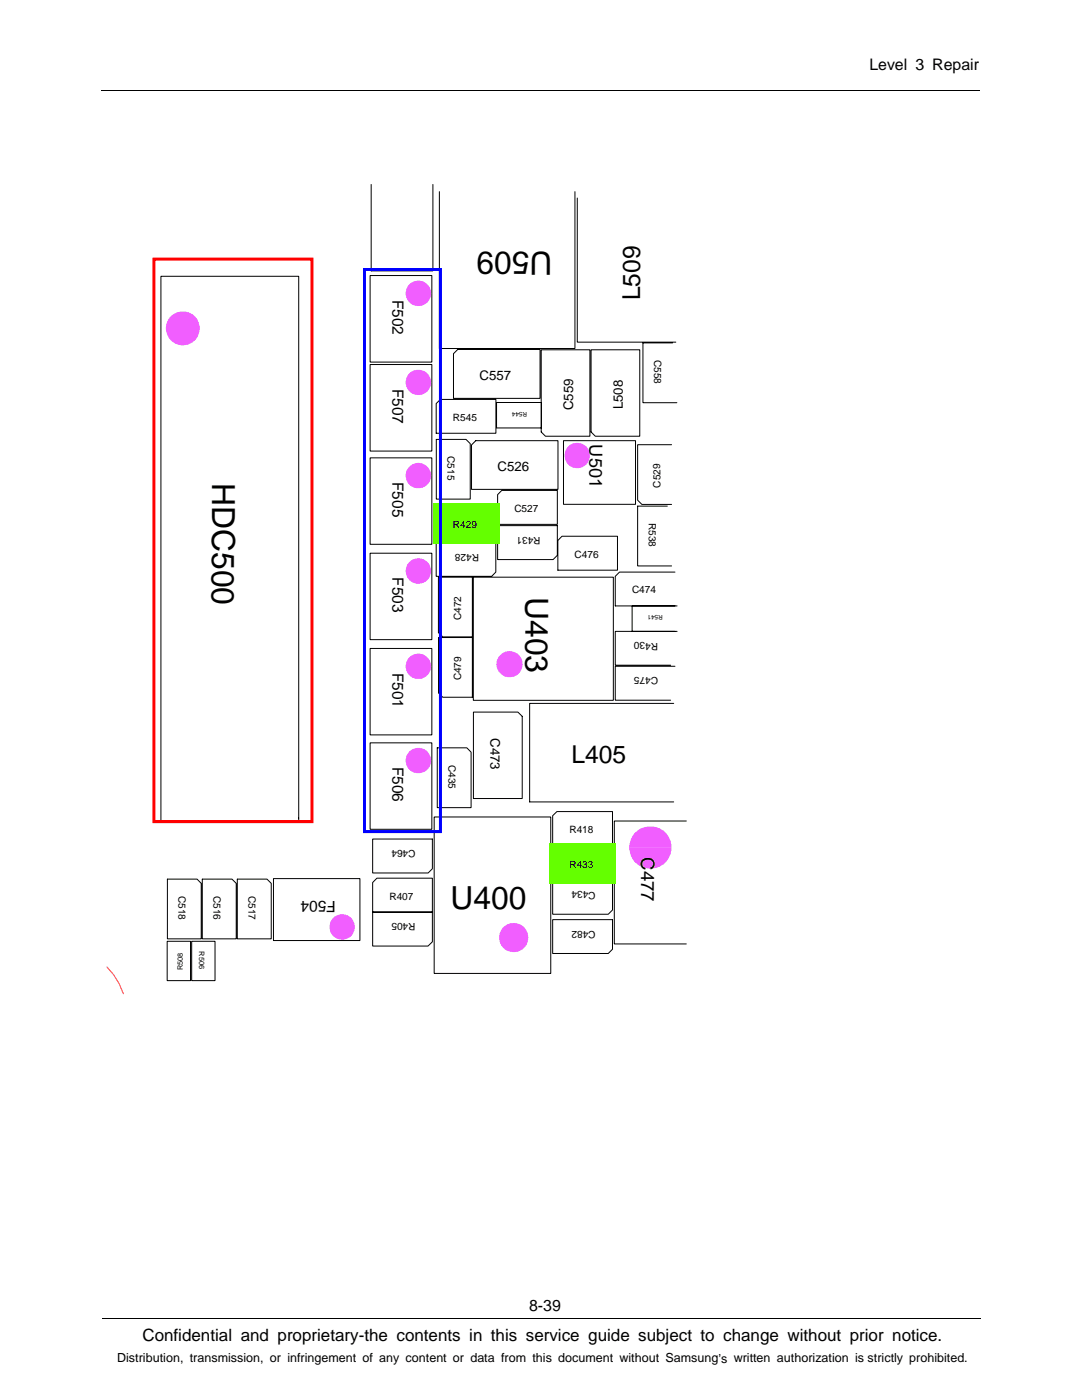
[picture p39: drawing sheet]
<svg xmlns="http://www.w3.org/2000/svg" width="216mm" height="279mm" viewBox="0 0 216 279" stroke-linecap="round" stroke-linejoin="round" font-family="sans-serif">
<defs><g id="words">
<g font-size="6.3">
<text x="110.2" y="50.4" transform="rotate(-180 110.2 50.4)">U509</text>
<text x="42.3" y="96.4" transform="rotate(90 42.3 96.4)">HDC500</text>
<text x="104.9" y="119.1" transform="rotate(90 104.9 119.1)">U403</text>
<text x="89.9" y="181.4">U400</text>
</g>
<g font-size="4.9">
<text x="127.7" y="59.9" transform="rotate(-90 127.7 59.9)">L509</text>
<text x="114" y="152.4">L405</text>
</g>
<text font-size="3.7" x="127.9" y="171.1" transform="rotate(90 127.9 171.1)">C477</text>
<text font-size="3.6" x="117.6" y="88.7" transform="rotate(90 117.6 88.7)">U501</text>
<text font-size="3.4" x="28.4" y="267.7">Confidential and proprietary-the contents in this service guide subject to change without prior notice.</text>
<g font-size="3.2">
<text x="173.5" y="14">Level 3 Repair</text>
<text x="105.6" y="261.6">8-39</text>
</g>
<g font-size="3.1">
<text x="78.3" y="59.8" transform="rotate(90 78.3 59.8)">F502</text>
<text x="78.3" y="77.6" transform="rotate(90 78.3 77.6)">F507</text>
<text x="78.3" y="96.2" transform="rotate(90 78.3 96.2)">F505</text>
<text x="78.3" y="115.2" transform="rotate(90 78.3 115.2)">F503</text>
<text x="78.3" y="134.2" transform="rotate(90 78.3 134.2)">F501</text>
<text x="78.3" y="153" transform="rotate(90 78.3 153)">F506</text>
<text x="67" y="179.8" transform="rotate(-180 67 179.8)">F504</text>
</g>
<g font-size="2.6">
<text x="95.7" y="75.8">C557</text>
<text x="114.3" y="81.9" transform="rotate(-90 114.3 81.9)">C559</text>
<text x="124.3" y="81.7" transform="rotate(-90 124.3 81.7)">L508</text>
<text x="99.3" y="94">C526</text>
<text x="97.9" y="147.3" transform="rotate(90 97.9 147.3)">C473</text>
</g>
<text font-size="2.5" x="23.4" y="271.9">Distribution, transmission, or infringement of any content or data from this document without Samsung’s written authorization is strictly prohibited.</text>
<g font-size="2">
<text x="130.5" y="71.8" transform="rotate(90 130.5 71.8)">C558</text>
<text x="90.4" y="84">R545</text>
<text x="89.3" y="91" transform="rotate(90 89.3 91)">C515</text>
<text x="131.8" y="97.3" transform="rotate(-90 131.8 97.3)">C529</text>
<text x="90.4" y="105.3">R429</text>
<text x="102.6" y="102.2">C527</text>
<text x="107.9" y="107.1" transform="rotate(-180 107.9 107.1)">R431</text>
<text x="129.5" y="104.4" transform="rotate(90 129.5 104.4)">R538</text>
<text x="95.6" y="110.5" transform="rotate(-180 95.6 110.5)">R428</text>
<text x="114.6" y="111.3">C476</text>
<text x="126.1" y="118.4">C474</text>
<text x="92" y="123.7" transform="rotate(-90 92 123.7)">C472</text>
<text x="131.3" y="128.2" transform="rotate(-180 131.3 128.2)">R430</text>
<text x="92" y="135.8" transform="rotate(-90 92 135.8)">C479</text>
<text x="131.3" y="135.2" transform="rotate(-180 131.3 135.2)">C475</text>
<text x="89.5" y="152.6" transform="rotate(90 89.5 152.6)">C435</text>
<text x="113.6" y="166.2">R418</text>
<text x="82.9" y="169.7" transform="rotate(-180 82.9 169.7)">C464</text>
<text x="113.6" y="173.2">R433</text>
<text x="35.6" y="178.8" transform="rotate(90 35.6 178.8)">C518</text>
<text x="42.6" y="178.8" transform="rotate(90 42.6 178.8)">C516</text>
<text x="49.6" y="178.8" transform="rotate(90 49.6 178.8)">C517</text>
<text x="77.7" y="179.5">R407</text>
<text x="118.9" y="177.9" transform="rotate(-180 118.9 177.9)">C434</text>
<text x="82.9" y="184.3" transform="rotate(-180 82.9 184.3)">R405</text>
<text x="118.9" y="185.7" transform="rotate(-180 118.9 185.7)">C482</text>
</g>
<g font-size="1.5">
<text x="39.8" y="189.9" transform="rotate(90 39.8 189.9)">R506</text>
<text x="36.5" y="193.7" transform="rotate(-90 36.5 193.7)">R508</text>
</g>
<g font-size="1.3">
<text x="105.2" y="82.1" transform="rotate(-180 105.2 82.1)">R544</text>
<text x="132.3" y="122.7" transform="rotate(-180 132.3 122.7)">R541</text>
</g>
</g></defs>
<g fill="none" stroke="#000" stroke-width=".2">
<path d="M20.2 18.1h175.3M74.1 36.8v17.3h12.3v-17.3M87.7 38.2v31.4h27v-31.4M115.2 39.5v28.8h19.7M32.1 55.1h27.5v108.8h-27.5zM73.9 55h12.3v17.3h-12.3zM73.9 72.7h12.3v17.3h-12.3zM90.5 70.6l.8-.9h16.5v9.8h-17.3zM108 69.8h9.7v17.3h-8.9l-.8-.9zM117.9 69.8h9.8v17.3h-8.9l-.9-.9zM134.2 68.4h-5.9v12h6.8M73.9 91.4h12.3v17.2h-12.3z"/>
<path d="M87 80.5l.9-.8h11.1v6.8h-12zM87.1 87.7h5.9l.8 .8v11.1h-6.7zM94.1 88.8l.8-.9h16.4v9.8h-17.2zM99.1 80.3h8.9v5.1h-8.9zM100.1 97.9h11.1v6.7h-11.9v-5.9zM112.4 87.9h14.4v12.7h-14.4zM134 88.8h-6.8v11l.9 .9h5.9M73.9 110.4h12.3v17.3h-12.3zM87 108.2h11.9v6l-.8 .8h-11.1zM87 101.9l.9-.8h11v6.7h-11.9zM87.5 115.2h6.8v11.9h-6l-.8-.8zM94.4 115.2h28v24.6h-28z"/>
<path d="M99.3 104.9h11.9v5.9l-.8 .9h-11.1zM112.1 107h11.1v6.8h-11.9v-5.9zM133.2 101h-6v11.9h6.8M134.7 114.2h-11.1l-.8 .8v5.9h11.9M73.9 129.4h12.3v17.3h-12.3zM87.5 127.2h6.8v11.9h-6l-.8-.8zM134.7 126h-11.9v6.8h11M134.7 133h-11.9v6.7h11M135.1 120.9h-9v5.1h9M73.9 148.3h12.3v17.2h-12.3zM87.2 149.2h6l.8 .9v11.1h-6.8zM94.5 142.1h8.8l.9 .9v16.4h-9.7z"/>
<path d="M134.4 140.4h-28.7v19.6h28.7M33.4 175.5h5.9l.9 .8v11.1h-6.8zM40.4 175.5h5.9l.8 .8v11.1h-6.7zM47.3 175.5h6l.8 .8v11.1h-6.8zM54.6 175.3h17.2v12.4h-17.2zM74.4 167.4h11.9v6l-.9 .8h-11zM75.2 175.3h11.1v6.7h-11.9v-5.9zM86.6 163h23.3v31.3h-23.3zM110.3 175.7h11.9v5.9l-.8 .9h-11.1zM110.3 162.8l.8-.8h11.1v6.7h-11.9zM110.3 169.8l.8-.9h11.1v6.8h-11.9zM136.9 163.9h-14.3v24.5h14.3"/>
<path d="M33.4 187.9h4.6v7.8h-4.6zM38.2 187.9h4.7v7.8h-4.7zM74.4 182h11.9v6l-.9 .8h-11zM110.3 183.5h11.9v5.9l-.8 .9h-11.1zM20.4 263h175.3"/>
</g>
<path d="M21.3 193l1.4 1.6 1.1 1.8 .8 1.9" fill="none" stroke="#ff1e46" stroke-width=".2"/>
<g fill="#f15eff">
<path d="M125.6 169.1h8.4a4.2 4.2 0 0 1-4.2 4.3 4.2 4.2 0 0 1-4.2-4.3z"/>
<path d="M126.6 166.3a4.2 4.2 0 0 1 4.7-1.1 4.2 4.2 0 0 1 2.7 3.9h-8.4l.1-1.1 .4-.9z"/>
<circle cx="83.5" cy="133" r="2.54"/>
<circle cx="83.5" cy="58.6" r="2.54"/>
<circle cx="83.5" cy="114" r="2.54"/>
<circle cx="68.3" cy="185" r="2.54"/>
<circle cx="83.5" cy="94.9" r="2.54"/>
<circle cx="83.5" cy="151.8" r="2.54"/>
<circle cx="83.5" cy="76.3" r="2.54"/>
<circle cx="36.5" cy="65.5" r="3.4"/>
</g>
<g fill="#64ff00">
<path d="M86.4 100.4h13.2v8.1h-13.2z"/>
<path d="M109.6 168.3h13.3v8h-13.3z"/>
</g>
<g fill="#f15eff">
<circle cx="102.5" cy="187.1" r="2.92"/>
<circle cx="101.7" cy="132.6" r="2.63"/>
<circle cx="115.2" cy="90.9" r="2.54"/>
</g>
<path d="M30.7 51.7h31.6v112.3h-31.6z" fill="none" stroke="#f00" stroke-width=".59"/>
<path d="M72.7 53.8h15.2v112.2h-15.2z" fill="none" stroke="#00f" stroke-width=".59"/>
<use href="#words"/>
</svg>
